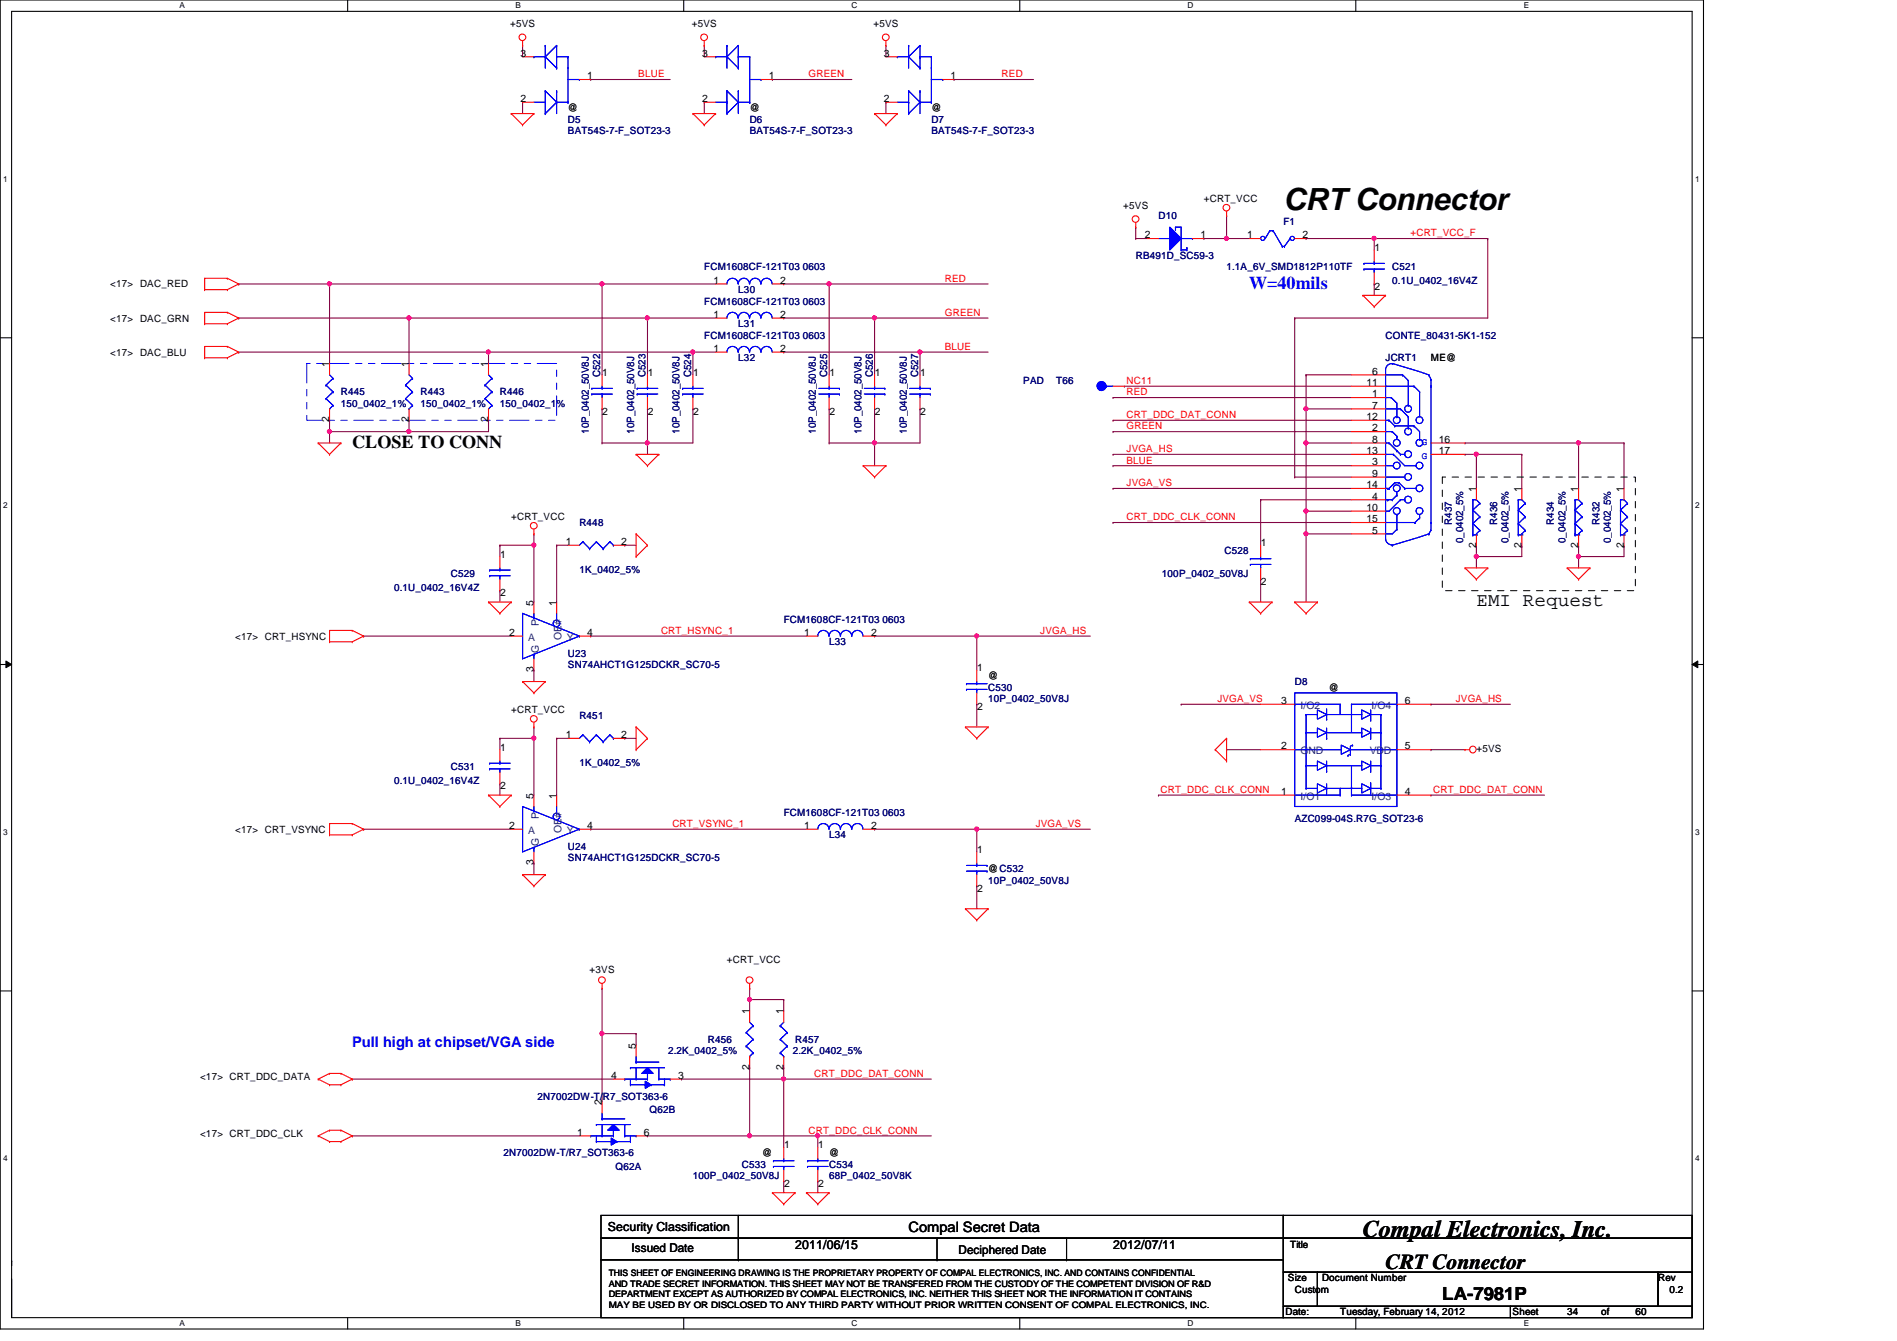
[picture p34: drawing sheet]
<svg xmlns="http://www.w3.org/2000/svg" width="297mm" height="210mm" viewBox="0 0 297 210" stroke-linecap="round" stroke-linejoin="round" font-family="sans-serif">
<defs><g id="words">
<text font-size="4.8" x="201" y="32.9">CRT Connector</text>
<text font-size="3.7" x="213.4" y="193.6">Compal Electronics, Inc.</text>
<text font-size="3.3" x="217" y="198.6">CRT Connector</text>
<text font-size="3" x="231.2" y="94.9">EMI Request</text>
<text font-size="2.8" fill="#00f" x="195.6" y="45.3">W=40mils</text>
<g font-size="2.8">
<text x="55.2" y="70.1">CLOSE TO CONN</text>
<text x="225.8" y="203.5">LA-7981P</text>
</g>
<text font-size="2.3" fill="#00f" x="55.2" y="163.9">Pull high at chipset/VGA side</text>
<text font-size="2.2" x="142.3" y="192.8">Compal Secret Data</text>
<g font-size="1.9">
<text x="95.2" y="192.7">Security Classification</text>
<text x="98.9" y="196">Issued Date</text>
<text x="124.5" y="195.6">2011/06/15</text>
<text x="150.1" y="196.2">Deciphered Date</text>
<text x="174.3" y="195.6">2012/07/11</text>
</g>
<g font-size="1.6">
<text x="79.9" y="4.3">+5VS</text>
<text x="108.3" y="4.3">+5VS</text>
<text x="136.8" y="4.3">+5VS</text>
<text x="81.5" y="8.8">3</text>
<text x="109.9" y="8.8">3</text>
<text x="138.4" y="8.8">3</text>
<text x="81.5" y="16">2</text>
<text x="88.9" y="17.4">@</text>
<text x="91.9" y="12.4">1</text>
<text x="109.9" y="16">2</text>
<text x="117.4" y="17.4">@</text>
<text x="120.4" y="12.4">1</text>
<text x="138.4" y="16">2</text>
<text x="145.8" y="17.4">@</text>
<text x="148.8" y="12.4">1</text>
<text x="175.9" y="32.7">+5VS</text>
<text x="188.5" y="31.7">+CRT_VCC</text>
<text x="179.3" y="37.3">2</text>
<text x="188" y="37.3">1</text>
<text x="195.3" y="37.3">1</text>
<text x="204" y="37.3">2</text>
<text x="215.2" y="39.3">1</text>
<text x="17.3" y="45">&lt;17&gt; DAC_RED</text>
<text x="111.7" y="44.4">1</text>
<text x="122.2" y="44.4">2</text>
<text x="215.2" y="45.3">2</text>
<text x="17.3" y="50.3">&lt;17&gt; DAC_GRN</text>
<text x="111.7" y="49.7">1</text>
<text x="122.2" y="49.7">2</text>
<text x="17.3" y="55.7">&lt;17&gt; DAC_BLU</text>
<text x="51.6" y="57.4" transform="rotate(-90 51.6 57.4)">1</text>
<text x="64" y="57.4" transform="rotate(-90 64 57.4)">1</text>
<text x="76.5" y="57.4" transform="rotate(-90 76.5 57.4)">1</text>
<text x="94.3" y="58.8">1</text>
<text x="101.4" y="58.8">1</text>
<text x="108.5" y="58.8">1</text>
<text x="111.7" y="55.1">1</text>
<text x="122.2" y="55.1">2</text>
<text x="129.9" y="58.8">1</text>
<text x="137" y="58.8">1</text>
<text x="144.1" y="58.8">1</text>
<text x="214.8" y="58.6">6</text>
<text x="224.1" y="56.6">ME@</text>
<text x="94.3" y="64.9">2</text>
<text x="101.4" y="64.9">2</text>
<text x="108.5" y="64.9">2</text>
<text x="129.9" y="64.9">2</text>
<text x="137" y="64.9">2</text>
<text x="144.1" y="64.9">2</text>
<text x="213.9" y="60.4">11</text>
<text x="213.9" y="65.7">12</text>
<text x="214.8" y="62.2">1</text>
<text x="214.8" y="64">7</text>
<text x="51.6" y="66.1" transform="rotate(-90 51.6 66.1)">2</text>
<text x="64" y="66.1" transform="rotate(-90 64 66.1)">2</text>
<text x="76.5" y="66.1" transform="rotate(-90 76.5 66.1)">2</text>
<text x="213.9" y="71.1">13</text>
<text x="214.8" y="67.5">2</text>
<text x="214.8" y="69.3">8</text>
<text x="225.3" y="69.3">16</text>
<text x="225.3" y="71.1">17</text>
<text x="213.9" y="76.4">14</text>
<text x="214.8" y="72.9">3</text>
<text x="214.8" y="74.6">9</text>
<text x="231.1" y="77" transform="rotate(-90 231.1 77)">1</text>
<text x="238.2" y="77" transform="rotate(-90 238.2 77)">1</text>
<text x="247.1" y="77" transform="rotate(-90 247.1 77)">1</text>
<text x="254.3" y="77" transform="rotate(-90 254.3 77)">1</text>
<text x="80" y="81.4">+CRT_VCC</text>
<text x="213.9" y="80">10</text>
<text x="213.9" y="81.7">15</text>
<text x="214.8" y="78.2">4</text>
<text x="214.8" y="83.5">5</text>
<text x="78.3" y="87.3">1</text>
<text x="88.6" y="85.3">1</text>
<text x="97.3" y="85.3">2</text>
<text x="197.4" y="85.5">1</text>
<text x="231.1" y="85.9" transform="rotate(-90 231.1 85.9)">2</text>
<text x="238.2" y="85.9" transform="rotate(-90 238.2 85.9)">2</text>
<text x="247.1" y="85.9" transform="rotate(-90 247.1 85.9)">2</text>
<text x="254.3" y="85.9" transform="rotate(-90 254.3 85.9)">2</text>
<text x="78.3" y="93.3">2</text>
<text x="83.6" y="94.8" transform="rotate(-90 83.6 94.8)">5</text>
<text x="87.1" y="94.8" transform="rotate(-90 87.1 94.8)">1</text>
<text x="197.4" y="91.6">2</text>
<text x="36.8" y="100.1">&lt;17&gt; CRT_HSYNC</text>
<text x="79.7" y="99.5">2</text>
<text x="91.9" y="99.5">4</text>
<text x="125.9" y="99.5">1</text>
<text x="136.4" y="99.5">2</text>
<text x="83.6" y="105.2" transform="rotate(-90 83.6 105.2)">3</text>
<text x="153" y="105.1">1</text>
<text x="154.7" y="106.3">@</text>
<text x="80" y="111.7">+CRT_VCC</text>
<text x="153" y="111.1">2</text>
<text x="200.6" y="110.2">3</text>
<text x="208.1" y="108.1">@</text>
<text x="220" y="110.2">6</text>
<text x="78.3" y="117.5">1</text>
<text x="88.6" y="115.5">1</text>
<text x="97.3" y="115.5">2</text>
<text x="200.6" y="117.3">2</text>
<text x="220" y="117.3">5</text>
<text x="231.2" y="117.7">+5VS</text>
<text x="78.3" y="123.6">2</text>
<text x="83.6" y="125" transform="rotate(-90 83.6 125)">5</text>
<text x="87.1" y="125" transform="rotate(-90 87.1 125)">1</text>
<text x="200.6" y="124.4">1</text>
<text x="220" y="124.4">4</text>
<text x="36.8" y="130.3">&lt;17&gt; CRT_VSYNC</text>
<text x="79.7" y="129.8">2</text>
<text x="91.9" y="129.8">4</text>
<text x="125.9" y="129.8">1</text>
<text x="136.4" y="129.8">2</text>
<text x="83.6" y="135.5" transform="rotate(-90 83.6 135.5)">3</text>
<text x="153" y="133.5">1</text>
<text x="154.7" y="136.6">@C532</text>
<text x="153" y="139.6">2</text>
<text x="92.3" y="152.2">+3VS</text>
<text x="113.8" y="150.8">+CRT_VCC</text>
<text x="117.3" y="158.8" transform="rotate(-90 117.3 158.8)">1</text>
<text x="122.7" y="158.8" transform="rotate(-90 122.7 158.8)">1</text>
<text x="99.6" y="164.1" transform="rotate(-90 99.6 164.1)">5</text>
<text x="117.3" y="167.5" transform="rotate(-90 117.3 167.5)">2</text>
<text x="122.7" y="167.5" transform="rotate(-90 122.7 167.5)">2</text>
<text x="31.3" y="169.1">&lt;17&gt; CRT_DDC_DATA</text>
<text x="94.2" y="173" transform="rotate(-90 94.2 173)">2</text>
<text x="95.7" y="168.9">4</text>
<text x="106.2" y="168.9">3</text>
<text x="31.3" y="178">&lt;17&gt; CRT_DDC_CLK</text>
<text x="90.4" y="177.8">1</text>
<text x="100.8" y="177.8">6</text>
<text x="122.8" y="179.7">1</text>
<text x="128.1" y="179.7">1</text>
<text x="119.3" y="181">@</text>
<text x="122.8" y="185.8">2</text>
<text x="128.1" y="185.8">2</text>
<text x="129.8" y="181">@</text>
<text x="202" y="195.4">Title</text>
<text x="201.7" y="200.6">Size</text>
<text x="202.7" y="202.4">Custom</text>
<text x="207" y="200.6">Document Number</text>
<text x="259.6" y="200.6">Rev</text>
<text x="261.4" y="202.4">0.2</text>
<text x="201.3" y="205.9">Date:</text>
<text x="209.8" y="205.9">Tuesday, February 14, 2012</text>
<text x="236.9" y="205.9">Sheet</text>
<text x="245.4" y="205.9">34</text>
<text x="250.7" y="205.9">of</text>
<text x="256.1" y="205.9">60</text>
</g>
<g font-size="1.6" fill="#f00">
<text x="99.9" y="12.1">BLUE</text>
<text x="126.6" y="12.1">GREEN</text>
<text x="156.8" y="12.1">RED</text>
<text x="220.8" y="37">+CRT_VCC_F</text>
<text x="148" y="44.1">RED</text>
<text x="148" y="49.4">GREEN</text>
<text x="148" y="54.8">BLUE</text>
<text x="176.4" y="65.4">CRT_DDC_DAT_CONN</text>
<text x="176.4" y="61.9">RED</text>
<text x="176.4" y="60.1">NC11</text>
<text x="176.4" y="67.2">GREEN</text>
<text x="176.4" y="70.8">JVGA_HS</text>
<text x="176.4" y="76.1">JVGA_VS</text>
<text x="176.4" y="72.6">BLUE</text>
<text x="176.4" y="81.4">CRT_DDC_CLK_CONN</text>
<text x="103.5" y="99.2">CRT_HSYNC_1</text>
<text x="162.9" y="99.2">JVGA_HS</text>
<text x="190.6" y="109.9">JVGA_VS</text>
<text x="228" y="109.9">JVGA_HS</text>
<text x="181.7" y="124.1">CRT_DDC_CLK_CONN</text>
<text x="224.4" y="124.1">CRT_DDC_DAT_CONN</text>
<text x="105.3" y="129.5">CRT_VSYNC_1</text>
<text x="162.2" y="129.5">JVGA_VS</text>
<text x="127.5" y="168.6">CRT_DDC_DAT_CONN</text>
<text x="126.6" y="177.5">CRT_DDC_CLK_CONN</text>
</g>
<g font-size="1.6" fill="#000080">
<text x="88.9" y="19.2">D5</text>
<text x="88.9" y="21">BAT54S-7-F_SOT23-3</text>
<text x="117.4" y="19.2">D6</text>
<text x="117.4" y="21">BAT54S-7-F_SOT23-3</text>
<text x="145.8" y="19.2">D7</text>
<text x="145.8" y="21">BAT54S-7-F_SOT23-3</text>
<text x="181.4" y="34.3">D10</text>
<text x="201" y="35.2">F1</text>
<text x="177.8" y="40.6">RB491D_SC59-3</text>
<text x="110.3" y="42.3">FCM1608CF-121T03 0603</text>
<text x="110.3" y="47.7">FCM1608CF-121T03 0603</text>
<text x="115.6" y="45.9">L30</text>
<text x="192.1" y="42.3">1.1A_6V_SMD1812P110TF</text>
<text x="218" y="42.3">C521</text>
<text x="218" y="44.4">0.1U_0402_16V4Z</text>
<text x="110.3" y="53">FCM1608CF-121T03 0603</text>
<text x="115.6" y="51.2">L31</text>
<text x="217" y="53">CONTE_80431-5K1-152</text>
<text x="94" y="59" transform="rotate(-90 94 59)">C522</text>
<text x="101.1" y="59" transform="rotate(-90 101.1 59)">C523</text>
<text x="108.2" y="59" transform="rotate(-90 108.2 59)">C524</text>
<text x="115.6" y="56.6">L32</text>
<text x="129.5" y="59" transform="rotate(-90 129.5 59)">C525</text>
<text x="136.6" y="59" transform="rotate(-90 136.6 59)">C526</text>
<text x="143.8" y="59" transform="rotate(-90 143.8 59)">C527</text>
<text x="217" y="56.6">JCRT1</text>
<text x="53.4" y="61.9">R445</text>
<text x="53.4" y="63.7">150_0402_1%</text>
<text x="65.8" y="61.9">R443</text>
<text x="65.8" y="63.7">150_0402_1%</text>
<text x="78.3" y="61.9">R446</text>
<text x="78.3" y="63.7">150_0402_1%</text>
<text x="160.2" y="60.1">PAD</text>
<text x="165.4" y="60.1">T66</text>
<text x="92.2" y="67.9" transform="rotate(-90 92.2 67.9)">10P_0402_50V8J</text>
<text x="99.3" y="67.9" transform="rotate(-90 99.3 67.9)">10P_0402_50V8J</text>
<text x="106.4" y="67.9" transform="rotate(-90 106.4 67.9)">10P_0402_50V8J</text>
<text x="127.8" y="67.9" transform="rotate(-90 127.8 67.9)">10P_0402_50V8J</text>
<text x="134.9" y="67.9" transform="rotate(-90 134.9 67.9)">10P_0402_50V8J</text>
<text x="142" y="67.9" transform="rotate(-90 142 67.9)">10P_0402_50V8J</text>
<text x="90.7" y="82.3">R448</text>
<text x="227.3" y="82.1" transform="rotate(-90 227.3 82.1)">R437</text>
<text x="234.4" y="82.1" transform="rotate(-90 234.4 82.1)">R436</text>
<text x="243.3" y="82.1" transform="rotate(-90 243.3 82.1)">R434</text>
<text x="250.4" y="82.1" transform="rotate(-90 250.4 82.1)">R432</text>
<text x="90.7" y="89.6">1K_0402_5%</text>
<text x="191.7" y="86.8">C528</text>
<text x="229.1" y="85" transform="rotate(-90 229.1 85)">0_0402_5%</text>
<text x="236.2" y="85" transform="rotate(-90 236.2 85)">0_0402_5%</text>
<text x="245.1" y="85" transform="rotate(-90 245.1 85)">0_0402_5%</text>
<text x="252.2" y="85" transform="rotate(-90 252.2 85)">0_0402_5%</text>
<text x="61.7" y="92.5">0.1U_0402_16V4Z</text>
<text x="70.6" y="90.3">C529</text>
<text x="181.9" y="90.3">100P_0402_50V8J</text>
<text x="122.7" y="97.5">FCM1608CF-121T03 0603</text>
<text x="129.8" y="101">L33</text>
<text x="88.9" y="102.8">U23</text>
<text x="88.9" y="104.6">SN74AHCT1G125DCKR_SC70-5</text>
<text x="202.7" y="107.2">D8</text>
<text x="90.7" y="112.6">R451</text>
<text x="154.7" y="108.1">C530</text>
<text x="154.7" y="109.9">10P_0402_50V8J</text>
<text x="90.7" y="119.8">1K_0402_5%</text>
<text x="61.7" y="122.7">0.1U_0402_16V4Z</text>
<text x="70.6" y="120.6">C531</text>
<text x="122.7" y="127.7">FCM1608CF-121T03 0603</text>
<text x="129.8" y="131.2">L34</text>
<text x="202.7" y="128.7">AZC099-04S.R7G_SOT23-6</text>
<text x="88.9" y="133">U24</text>
<text x="88.9" y="134.8">SN74AHCT1G125DCKR_SC70-5</text>
<text x="154.7" y="138.3">10P_0402_50V8J</text>
<text x="104.6" y="165">2.2K_0402_5%</text>
<text x="110.8" y="163.2">R456</text>
<text x="124.2" y="165">2.2K_0402_5%</text>
<text x="124.5" y="163.2">R457</text>
<text x="84.2" y="172.1">2N7002DW-T/R7_SOT363-6</text>
<text x="101.7" y="174.2">Q62B</text>
<text x="78.8" y="181">2N7002DW-T/R7_SOT363-6</text>
<text x="96.4" y="183.1">Q62A</text>
<text x="108.5" y="184.6">100P_0402_50V8J</text>
<text x="116.2" y="182.8">C533</text>
<text x="129.8" y="182.8">C534</text>
<text x="129.8" y="184.6">68P_0402_50V8K</text>
</g>
<g font-size="1.6" fill="#00f">
<text x="222.6" y="69.7">G</text>
<text x="222.6" y="71.8">G</text>
</g>
<g font-size="1.6" fill="#004080">
<text x="82.7" y="100.3">A</text>
<text x="84.4" y="98" transform="rotate(-90 84.4 98)">P</text>
<text x="87.9" y="100.2" transform="rotate(-90 87.9 100.2)">OE#</text>
<text x="88.8" y="100.3">Y</text>
<text x="84.4" y="102.2" transform="rotate(-90 84.4 102.2)">G</text>
<text x="203.6" y="111">I/O2</text>
<text x="214.8" y="111">I/O4</text>
<text x="203.6" y="118.1">GND</text>
<text x="214.5" y="118.1">VDD</text>
<text x="203.6" y="125.2">I/O1</text>
<text x="214.8" y="125.2">I/O3</text>
<text x="82.7" y="130.5">A</text>
<text x="84.4" y="128.2" transform="rotate(-90 84.4 128.2)">P</text>
<text x="87.9" y="130.4" transform="rotate(-90 87.9 130.4)">OE#</text>
<text x="88.8" y="130.5">Y</text>
<text x="84.4" y="132.5" transform="rotate(-90 84.4 132.5)">G</text>
</g>
<g font-size="1.4">
<text x="95.3" y="199.7">THIS SHEET OF ENGINEERING DRAWING IS THE PROPRIETARY PROPERTY OF COMPAL ELECTRONICS, INC. AND CONTAINS CONFIDENTIAL</text>
<text x="95.3" y="201.4">AND TRADE SECRET INFORMATION. THIS SHEET MAY NOT BE TRANSFERED FROM THE CUSTODY OF THE COMPETENT DIVISION OF R&amp;D</text>
<text x="95.3" y="203">DEPARTMENT EXCEPT AS AUTHORIZED BY COMPAL ELECTRONICS, INC. NEITHER THIS SHEET NOR THE INFORMATION IT CONTAINS</text>
<text x="95.3" y="204.7">MAY BE USED BY OR DISCLOSED TO ANY THIRD PARTY WITHOUT PRIOR WRITTEN CONSENT OF COMPAL ELECTRONICS, INC.</text>
</g>
<g font-size="1.3">
<text x="28.1" y="1.3">A</text>
<text x="80.7" y="1.3">B</text>
<text x="133.3" y="1.3">C</text>
<text x="186" y="1.3">D</text>
<text x="238.6" y="1.3">E</text>
<text x=".5" y="28.4">1</text>
<text x="265.4" y="28.4">1</text>
<text x=".5" y="79.5">2</text>
<text x="265.4" y="79.5">2</text>
<text x=".5" y="130.7">3</text>
<text x="265.4" y="130.7">3</text>
<text x=".5" y="181.8">4</text>
<text x="265.4" y="181.8">4</text>
<text x="28.1" y="207.6">A</text>
<text x="80.7" y="207.6">B</text>
<text x="133.3" y="207.6">C</text>
<text x="186" y="207.6">D</text>
<text x="238.6" y="207.6">E</text>
</g>
</g></defs>
<path d="M0 0h266.7v208h-266.7zM1.8 1.8h263.2v204.4h-263.2z" fill="none" stroke="#000" stroke-width=".17"/>
<g fill="#fff">
<path d="M28.1 .2h.8v1.4h-.8z"/>
<path d="M28.1 206.4h.8v1.4h-.8z"/>
</g>
<path d="M54.4 0v1.8M54.4 206.2v1.8" fill="none" stroke="#000" stroke-width=".17"/>
<g fill="#fff">
<path d="M80.7 .2h.8v1.4h-.8z"/>
<path d="M80.7 206.4h.8v1.4h-.8z"/>
</g>
<path d="M107.1 0v1.8M107.1 206.2v1.8" fill="none" stroke="#000" stroke-width=".17"/>
<g fill="#fff">
<path d="M133.3 .2h.9v1.4h-.9z"/>
<path d="M133.3 206.4h.9v1.4h-.9z"/>
</g>
<path d="M159.7 0v1.8M159.7 206.2v1.8" fill="none" stroke="#000" stroke-width=".17"/>
<g fill="#fff">
<path d="M186 .2h.9v1.4h-.9z"/>
<path d="M186 206.4h.9v1.4h-.9z"/>
</g>
<path d="M212.3 0v1.8M212.3 206.2v1.8" fill="none" stroke="#000" stroke-width=".17"/>
<g fill="#fff">
<path d="M238.6 .2h.8v1.4h-.8z"/>
<path d="M238.6 206.4h.8v1.4h-.8z"/>
<path d="M.5 27.3h.7v1.4h-.7z"/>
<path d="M265.4 27.3h.7v1.4h-.7z"/>
<path d="M.5 78.4h.7v1.4h-.7z"/>
<path d="M265.4 78.4h.7v1.4h-.7z"/>
</g>
<path d="M0 52.9h1.8M265 52.9h1.7" fill="none" stroke="#000" stroke-width=".17"/>
<g fill="#fff">
<path d="M.5 129.5h.7v1.4h-.7z"/>
<path d="M265.4 129.5h.7v1.4h-.7z"/>
</g>
<path d="M0 104h1.8M265 104h1.7" fill="none" stroke="#000" stroke-width=".17"/>
<path d="M.9 103.5l.9 .5-.9 .5zM265 104l.8-.5v1z" fill="#000"/>
<path d="M.9 103.5l.9 .5-.9 .5zM265 104l.8-.5v1z" fill="none" stroke="#000" stroke-width=".16"/>
<g fill="#fff">
<path d="M.5 180.6h.7v1.4h-.7z"/>
<path d="M265.4 180.6h.7v1.4h-.7z"/>
</g>
<path d="M0 155.1h1.8M265 155.1h1.7" fill="none" stroke="#000" stroke-width=".17"/>
<path d="M37.4 44.4h.1M37.4 49.8h.1M37.4 49.8h26.6M37.4 44.4h14.2M202.7 49.8h.1M202.7 49.8h30.3M202.7 49.8v24.9" fill="none" stroke="#800040" stroke-width=".17"/>
<circle cx="64" cy="49.8" r=".32" fill="#f0f"/>
<circle cx="64" cy="49.8" r=".32" fill="none" stroke="#f0f" stroke-width=".17"/>
<g fill="none" stroke="#800040" stroke-width=".17">
<path d="M81.8 16h.1M81.8 7.1h.1M81.8 7.1v1.8M81.8 16v1.8M92.5 12.4h.1M92.5 12.4h12.4M110.3 7.1h.1M110.3 16h.1M110.3 7.1v1.8M110.3 16v1.8M120.9 12.4h.1M120.9 12.4h12.5"/>
<path d="M138.7 16h.1M138.7 7.1h.1M138.7 7.1v1.8M138.7 16v1.8M149.4 12.4h.1M149.4 12.4h12.4M37.4 55.1h.1M37.4 55.1h39.1M94.3 44.4h.1M94.3 44.4h17.8M144.1 55.1h.1M144.1 55.1v3.6"/>
<path d="M51.6 65.8h.1M51.6 65.8v1.8M64 65.8h.1M64 65.8v1.8M76.5 65.8h.1M76.5 65.8v1.8M174.3 65.8h.1M174.3 65.8h37.3M117.4 154.7h.1M117.4 154.7v1.8M101.4 177.8h.1M101.4 177.8h16"/>
<path d="M106.7 168.9h.1M106.7 168.9h39.1M122.7 168.9h.1M122.7 167.1h.1M122.7 167.1v1.8"/>
</g>
<circle cx="94.2" cy="44.4" r=".32" fill="#f0f"/>
<circle cx="94.2" cy="44.4" r=".32" fill="none" stroke="#f0f" stroke-width=".17"/>
<path d="M108.5 55.1h.1M108.5 55.1h3.6" fill="none" stroke="#800040" stroke-width=".17"/>
<circle cx="108.5" cy="55.1" r=".32" fill="#f0f"/>
<circle cx="108.5" cy="55.1" r=".32" fill="none" stroke="#f0f" stroke-width=".17"/>
<path d="M94.3 44.4h.1M94.3 44.4v14.3M101.4 49.8h.1M101.4 49.8v8.9M101.4 49.8h10.7" fill="none" stroke="#800040" stroke-width=".17"/>
<circle cx="101.4" cy="49.8" r=".32" fill="#f0f"/>
<circle cx="101.4" cy="49.8" r=".32" fill="none" stroke="#f0f" stroke-width=".17"/>
<g fill="none" stroke="#800040" stroke-width=".17">
<path d="M192.1 33.8h.1M192.1 33.8v3.5M204.5 37.3h.1M204.5 37.3h28.5M215.2 37.3h.1M215.2 37.3v1.8M108.5 55.1h.1M108.5 55.1v3.6M122.7 55.1h.1M122.7 49.8h.1M122.7 55.1h21.4M122.7 49.8h14.2"/>
<path d="M129.8 44.4h.1M129.8 44.4h24.9M101.4 69.3h.1M101.4 69.3v1.8M108.5 64h.1M108.5 64v5.3M174.3 81.8h.1M174.3 81.8h37.3M94.3 161.8h.1M94.3 161.8h5.3"/>
</g>
<circle cx="215.2" cy="37.3" r=".32" fill="#f0f"/>
<circle cx="215.2" cy="37.3" r=".32" fill="none" stroke="#f0f" stroke-width=".17"/>
<path d="M136.9 49.8h.1M136.9 49.8v8.9" fill="none" stroke="#800040" stroke-width=".17"/>
<circle cx="136.9" cy="49.8" r=".32" fill="#f0f"/>
<circle cx="136.9" cy="49.8" r=".32" fill="none" stroke="#f0f" stroke-width=".17"/>
<path d="M51.6 44.4h.1M51.6 44.4v12.5M64 49.8h.1M64 49.8v7.1M76.5 55.1h.1M76.5 55.1v1.8M136.9 49.8h.1M136.9 49.8h17.8M215.2 44.4h.1M215.2 44.4v1.8" fill="none" stroke="#800040" stroke-width=".17"/>
<circle cx="51.6" cy="44.4" r=".32" fill="#f0f"/>
<circle cx="51.6" cy="44.4" r=".32" fill="none" stroke="#f0f" stroke-width=".17"/>
<path d="M76.5 55.1h.1M76.5 55.1h32M152.9 110.2h.1M152.9 110.2v3.6M152.9 138.7h.1M152.9 138.7v3.5" fill="none" stroke="#800040" stroke-width=".17"/>
<circle cx="76.5" cy="55.1" r=".32" fill="#f0f"/>
<circle cx="76.5" cy="55.1" r=".32" fill="none" stroke="#f0f" stroke-width=".17"/>
<path d="M51.6 44.4h.1M51.6 44.4h42.7M64 49.8h.1M64 49.8h37.4M144.1 55.1h.1M144.1 55.1h10.6M99.6 161.8h.1M99.6 161.8v1.8" fill="none" stroke="#800040" stroke-width=".17"/>
<circle cx="144" cy="55.1" r=".32" fill="#f0f"/>
<circle cx="144" cy="55.1" r=".32" fill="none" stroke="#f0f" stroke-width=".17"/>
<path d="M129.8 44.4h.1M129.8 44.4v14.3M129.8 64h.1M129.8 64v5.3M136.9 64h.1M136.9 64v5.3" fill="none" stroke="#800040" stroke-width=".17"/>
<circle cx="129.8" cy="44.4" r=".32" fill="#f0f"/>
<circle cx="129.8" cy="44.4" r=".32" fill="none" stroke="#f0f" stroke-width=".17"/>
<path d="M233 37.3h.1M233 37.3v12.5M122.7 168.9h.1M122.7 168.9v10.7M122.7 184.9h.1M122.7 184.9v1.8M128.1 184.9h.1M128.1 184.9v1.8" fill="none" stroke="#800040" stroke-width=".17"/>
<circle cx="122.7" cy="168.9" r=".32" fill="#f0f"/>
<circle cx="122.7" cy="168.9" r=".32" fill="none" stroke="#f0f" stroke-width=".17"/>
<path d="M117.4 167.1h.1M117.4 167.1v10.7" fill="none" stroke="#800040" stroke-width=".17"/>
<circle cx="117.4" cy="177.8" r=".32" fill="#f0f"/>
<circle cx="117.4" cy="177.8" r=".32" fill="none" stroke="#f0f" stroke-width=".17"/>
<path d="M117.4 177.8h.1M117.4 177.8h10.7M128.1 177.8h.1M128.1 177.8v1.8" fill="none" stroke="#800040" stroke-width=".17"/>
<circle cx="128" cy="177.8" r=".32" fill="#f0f"/>
<circle cx="128" cy="177.8" r=".32" fill="none" stroke="#f0f" stroke-width=".17"/>
<g fill="none" stroke="#800040" stroke-width=".17">
<path d="M177.8 35.6h.1M177.8 37.3h.1M177.8 35.6v1.7M177.8 37.3h1.8M122.7 44.4h.1M122.7 44.4h7.1M204.5 58.7h.1M204.5 58.7v5.3M174.3 62.2h.1M174.3 67.6h.1M174.3 71.1h.1M174.3 76.5h.1"/>
<path d="M174.3 72.9h.1M174.3 62.2h37.3M174.3 67.6h37.3M174.3 71.1h37.3M174.3 76.5h37.3M174.3 72.9h37.3M197.4 78.2h.1M197.4 78.2h14.2M197.4 78.2v7.1M202.7 74.7h.1M202.7 74.7h8.9M197.4 90.7h.1"/>
<path d="M197.4 90.7v3.5M204.5 83.6h.1M204.5 83.6v10.6M128.1 177.8h.1M128.1 177.8h17.7"/>
</g>
<circle cx="204.5" cy="83.5" r=".32" fill="#f0f"/>
<circle cx="204.5" cy="83.5" r=".32" fill="none" stroke="#f0f" stroke-width=".17"/>
<path d="M188.5 37.3h.1M188.5 37.3h3.6M51.6 67.6h.1M51.6 67.6h12.4M152.9 129.8h.1M152.9 129.8v3.5" fill="none" stroke="#800040" stroke-width=".17"/>
<circle cx="51.6" cy="67.5" r=".32" fill="#f0f"/>
<circle cx="51.6" cy="67.5" r=".32" fill="none" stroke="#f0f" stroke-width=".17"/>
<path d="M136.9 69.3h.1M136.9 69.3h7.2" fill="none" stroke="#800040" stroke-width=".17"/>
<circle cx="136.9" cy="69.3" r=".32" fill="#f0f"/>
<circle cx="136.9" cy="69.3" r=".32" fill="none" stroke="#f0f" stroke-width=".17"/>
<path d="M204.5 58.7h.1M204.5 58.7h7.1M144.1 64h.1M144.1 64v5.3M204.5 64h.1M204.5 64v5.3" fill="none" stroke="#800040" stroke-width=".17"/>
<circle cx="204.5" cy="64" r=".32" fill="#f0f"/>
<circle cx="204.5" cy="64" r=".32" fill="none" stroke="#f0f" stroke-width=".17"/>
<path d="M192.1 37.3h.1M192.1 37.3h3.5" fill="none" stroke="#800040" stroke-width=".17"/>
<circle cx="192" cy="37.3" r=".32" fill="#f0f"/>
<circle cx="192" cy="37.3" r=".32" fill="none" stroke="#f0f" stroke-width=".17"/>
<path d="M117.4 156.5h.1M117.4 156.5h5.3" fill="none" stroke="#800040" stroke-width=".17"/>
<circle cx="117.4" cy="156.4" r=".32" fill="#f0f"/>
<circle cx="117.4" cy="156.4" r=".32" fill="none" stroke="#f0f" stroke-width=".17"/>
<path d="M152.9 129.8h.1M152.9 129.8h17.8" fill="none" stroke="#800040" stroke-width=".17"/>
<circle cx="152.9" cy="129.8" r=".32" fill="#f0f"/>
<circle cx="152.9" cy="129.8" r=".32" fill="none" stroke="#f0f" stroke-width=".17"/>
<path d="M64 67.6h.1M64 67.6h12.5" fill="none" stroke="#800040" stroke-width=".17"/>
<circle cx="64" cy="67.5" r=".32" fill="#f0f"/>
<circle cx="64" cy="67.5" r=".32" fill="none" stroke="#f0f" stroke-width=".17"/>
<path d="M51.6 67.6h.1M51.6 67.6v1.7M152.9 99.6h.1M152.9 99.6h17.8M204.5 80h.1M204.5 80h7.1" fill="none" stroke="#800040" stroke-width=".17"/>
<circle cx="152.9" cy="99.5" r=".32" fill="#f0f"/>
<circle cx="152.9" cy="99.5" r=".32" fill="none" stroke="#f0f" stroke-width=".17"/>
<path d="M101.4 64h.1M101.4 64v5.3M204.5 69.3h.1M204.5 69.3h7.1M204.5 69.3v10.7M117.4 156.5h.1M117.4 156.5v1.7M122.7 156.5h.1M122.7 156.5v1.7" fill="none" stroke="#800040" stroke-width=".17"/>
<circle cx="204.5" cy="69.3" r=".32" fill="#f0f"/>
<circle cx="204.5" cy="69.3" r=".32" fill="none" stroke="#f0f" stroke-width=".17"/>
<path d="M94.3 64h.1M94.3 64v5.3M101.4 69.3h.1M101.4 69.3h7.1M204.5 64h.1M204.5 64h7.1M152.9 99.6h.1M152.9 99.6v5.3" fill="none" stroke="#800040" stroke-width=".17"/>
<circle cx="101.4" cy="69.3" r=".32" fill="#f0f"/>
<circle cx="101.4" cy="69.3" r=".32" fill="none" stroke="#f0f" stroke-width=".17"/>
<g fill="none" stroke="#800040" stroke-width=".17">
<path d="M136.9 69.3h.1M136.9 69.3v3.6M83.6 85.3h.1M83.6 85.3v8.9M87.2 85.3h.1M87.2 85.3h1.7M97.8 85.3h.1M97.8 85.3h1.8M136.9 99.6h.1M136.9 99.6h16M78.3 115.6h.1M78.3 115.6v1.7"/>
<path d="M87.2 115.6h.1M87.2 115.6h1.7M92.5 129.8h.1M92.5 129.8h33.8M136.9 129.8h.1M136.9 129.8h16"/>
</g>
<circle cx="83.6" cy="85.3" r=".32" fill="#f0f"/>
<circle cx="83.6" cy="85.3" r=".32" fill="none" stroke="#f0f" stroke-width=".17"/>
<g fill="none" stroke="#800040" stroke-width=".17">
<path d="M78.3 92.5h.1M78.3 85.3h.1M78.3 85.3v1.8M78.3 92.5v1.7M78.3 85.3h5.3M92.5 99.6h.1M92.5 99.6h33.8M78.3 115.6h.1M78.3 115.6h5.3M83.6 115.6h.1M83.6 115.6v8.9M97.8 115.6h.1"/>
<path d="M97.8 115.6h1.8M78.3 122.7h.1M78.3 122.7v1.8"/>
</g>
<circle cx="83.6" cy="115.5" r=".32" fill="#f0f"/>
<circle cx="83.6" cy="115.5" r=".32" fill="none" stroke="#f0f" stroke-width=".17"/>
<g fill="none" stroke="#800040" stroke-width=".17">
<path d="M83.6 83.6h.1M83.6 83.6v1.7M87.2 85.3h.1M87.2 85.3v8.9M204.5 83.6h.1M204.5 80h.1M204.5 83.6h7.1M204.5 80v3.6M83.6 113.8h.1M83.6 104.9h.1M83.6 104.9v1.8M83.6 113.8v1.8"/>
<path d="M87.2 115.6h.1M87.2 115.6v8.9M83.6 135.1h.1M83.6 135.1v1.8M55.2 177.8h.1M55.2 177.8h35.5"/>
</g>
<circle cx="204.5" cy="80" r=".32" fill="#f0f"/>
<circle cx="204.5" cy="80" r=".32" fill="none" stroke="#f0f" stroke-width=".17"/>
<g fill="none" stroke="#800040" stroke-width=".17">
<path d="M94.3 69.3h.1M94.3 69.3h7.1M129.8 69.3h.1M129.8 69.3h7.1M176.1 60.5h.1M176.1 60.5h35.5M56.9 99.6h.1M56.9 99.6h23.1M185 110.2h.1M185 110.2h12.4M192.1 117.3h.1M192.1 117.3h5.3"/>
<path d="M224.1 117.3h.1M224.1 110.2h.1M224.1 117.3h5.3M224.1 110.2h12.4M56.9 129.8h.1M56.9 129.8h23.1M181.4 124.5h.1M181.4 124.5h16M224.1 124.5h.1M224.1 124.5h17.7M55.2 168.9h.1M55.2 168.9h40.9"/>
<path d="M94.3 161.8h.1M94.3 161.8v10.7"/>
</g>
<circle cx="94.2" cy="161.8" r=".32" fill="#f0f"/>
<circle cx="94.2" cy="161.8" r=".32" fill="none" stroke="#f0f" stroke-width=".17"/>
<path d="M231.2 85.5h.1M231.2 87.1h.1M231.2 85.5v1.6M238.3 85.5h.1M238.3 85.5v1.6h-7.1M247.2 87.1h.1M247.2 85.5h.1M247.2 87.1h7.1M247.2 85.5v1.6M94.3 154.7h.1M94.3 154.7v7.1" fill="none" stroke="#800040" stroke-width=".17"/>
<circle cx="231.2" cy="87.1" r=".32" fill="#f0f"/>
<circle cx="231.2" cy="87.1" r=".32" fill="none" stroke="#f0f" stroke-width=".17"/>
<path d="M231.2 76.5h.1M231.2 71.1v5.4M247.2 87.1h.1M247.2 87.1v1.8" fill="none" stroke="#800040" stroke-width=".17"/>
<circle cx="247.2" cy="87.1" r=".32" fill="#f0f"/>
<circle cx="247.2" cy="87.1" r=".32" fill="none" stroke="#f0f" stroke-width=".17"/>
<path d="M229.4 71.1h.1M229.4 71.1h8.9M231.2 71.1h.1M238.3 71.1h.1M238.3 71.1v5.4" fill="none" stroke="#800040" stroke-width=".17"/>
<circle cx="231.2" cy="71.1" r=".32" fill="#f0f"/>
<circle cx="231.2" cy="71.1" r=".32" fill="none" stroke="#f0f" stroke-width=".17"/>
<path d="M229.4 69.3h.1M229.4 69.3h24.9M247.2 69.3h.1M247.2 69.3v7.2" fill="none" stroke="#800040" stroke-width=".17"/>
<circle cx="247.2" cy="69.3" r=".32" fill="#f0f"/>
<circle cx="247.2" cy="69.3" r=".32" fill="none" stroke="#f0f" stroke-width=".17"/>
<path d="M254.3 69.3h.1M254.3 69.3v7.2M231.2 87.1h.1M231.2 87.1v1.8M254.3 85.5h.1M254.3 85.5v1.6" fill="none" stroke="#800040" stroke-width=".17"/>
<g fill="none" stroke="#f00" stroke-width=".17">
<path d="M80 17.8h.1M80 17.8h3.6M80 17.8l1.8 1.8M81.8 19.6h.1M81.8 7.1h.1M81.8 6.4v.7M83.6 17.8h.1M83.6 17.8l-1.8 1.8M108.5 17.8h.1M108.5 17.8h3.6M108.5 17.8l1.8 1.8M110.3 19.6h.1"/>
<path d="M110.3 7.1h.1M110.3 6.4v.7M110.3 16h1.8M110.3 8.9h1.8M112.1 17.8h.1M112.1 17.8l-1.8 1.8M119.2 12.4h1.7M136.9 17.8h.1M136.9 17.8h3.6M136.9 17.8l1.8 1.8M138.7 19.6h.1M138.7 7.1h.1"/>
<path d="M138.7 6.4v.7M140.5 17.8h.1M140.5 17.8l-1.8 1.8M177.8 35.6h.1M177.8 34.8v.8M192.1 33.8h.1M192.1 33.1v.7M32 43.6h.1M32 45.3h.1M32 48.9h.1M32 50.7h.1M32 54.2h.1"/>
<path d="M32 56h.1M32 43.6h3.6M32 43.6v1.7M32 48.9v1.8M32 54.2v1.8M32 45.3h3.6M32 48.9h3.6M32 50.7h3.6M32 54.2h3.6M32 56h3.6M35.6 43.6h.1M35.6 45.3h.1"/>
<path d="M35.6 48.9h.1M35.6 50.7h.1M35.6 54.2h.1M35.6 56h.1M35.6 43.6l1.8 .8M35.6 48.9l1.8 .9M35.6 54.2l1.8 .9M37.4 44.4h.1M37.4 49.8h.1M37.4 55.1h.1M37.4 44.4l-1.8 .9M37.4 49.8l-1.8 .9"/>
<path d="M37.4 55.1l-1.8 .9M51.6 56.9v1.8M211.6 58.7h5.4M213.4 46.2h.1M213.4 46.2h3.6M213.4 46.2l1.8 1.8M215.2 48h.1M217 46.2h.1M217 46.2l-1.8 1.8M49.8 69.3h.1M49.8 69.3h3.6M49.8 69.3l1.8 1.8"/>
<path d="M51.6 71.1h.1M51.6 64v1.8M53.4 69.3h.1M53.4 69.3l-1.8 1.8M99.6 71.1h.1M99.6 71.1h3.6M99.6 71.1l1.8 1.8M101.4 72.9h.1M103.2 71.1h.1M103.2 71.1l-1.8 1.8M135.2 72.9h.1M135.2 72.9h3.5"/>
<path d="M135.2 72.9l1.7 1.8M136.9 74.7h.1M138.7 72.9h.1M138.7 72.9l-1.8 1.8M211.6 69.3h5.4M211.6 72.9h5.4M211.6 71.1h5.4M211.6 60.5h5.4M211.6 62.2h5.4M211.6 64h5.4M211.6 65.8h5.4M211.6 67.6h5.4"/>
<path d="M211.6 74.7h5.4M211.6 76.5h5.4M211.6 78.2h5.4M224.1 69.3h5.3M224.1 71.1h5.3M247.2 76.5v1.7M254.3 76.5v1.7M51.6 98.7h.1M51.6 98.7h3.6M51.6 98.7v1.8M55.2 98.7h.1M55.2 98.7l1.7 .9"/>
<path d="M56.9 99.6h.1M56.9 99.6l-1.7 .9M76.5 94.2h.1M76.5 94.2h3.5M76.5 94.2l1.8 1.8M78.3 96h.1M80 94.2h.1M80 94.2l-1.7 1.8M83.6 83.6h.1M83.6 82.8v.8M88.9 85.3h1.8M96.1 85.3h1.7"/>
<path d="M99.6 83.6h.1M99.6 87.1h.1M99.6 83.6v3.5M99.6 83.6l1.8 1.7M101.4 85.3h.1M101.4 85.3l-1.8 1.8M195.6 94.2h.1M195.6 94.2h3.6M195.6 94.2l1.8 1.8M197.4 96h.1M199.2 94.2h.1M199.2 94.2l-1.8 1.8"/>
<path d="M202.7 94.2h.1M202.7 94.2h3.6M202.7 94.2l1.8 1.8M204.5 96h.1M206.3 94.2h.1M206.3 94.2l-1.8 1.8M211.6 80h5.4M211.6 81.8h5.4M211.6 83.6h5.4M229.4 88.9h.1M229.4 88.9h3.6M229.4 88.9l1.8 1.8"/>
<path d="M231.2 90.7h.1M233 88.9h.1M233 88.9l-1.8 1.8M245.4 88.9h.1M245.4 88.9h3.6M245.4 88.9l1.8 1.8M247.2 90.7h.1M247.2 83.7v1.8M249 88.9h.1M249 88.9l-1.8 1.8M254.3 83.7v1.8M51.6 100.5h.1"/>
<path d="M51.6 100.5h3.6M55.2 100.5h.1M81.8 106.7h.1M81.8 106.7h3.6M81.8 106.7l1.8 1.8M83.6 113.8h.1M83.6 108.5h.1M83.6 113.1v.7M85.4 106.7h.1M85.4 106.7l-1.8 1.8M99.6 113.8h.1M99.6 117.3h.1"/>
<path d="M99.6 113.8v3.5M99.6 113.8l1.8 1.8M101.4 115.6h.1M101.4 115.6l-1.8 1.7M151.2 113.8h.1M151.2 113.8h3.5M151.2 113.8l1.7 1.8M152.9 115.6h.1M154.7 113.8h.1M154.7 113.8l-1.8 1.8M190.3 117.3h.1M190.3 117.3l1.8 1.8"/>
<path d="M192.1 119.1h.1M192.1 115.6h.1M192.1 115.6v3.5M192.1 115.6l-1.8 1.7M229.4 117.3h.1M229.4 117.3h.7M51.6 128.9h.1M51.6 130.7h.1M51.6 128.9v1.8M51.6 128.9h3.6M51.6 130.7h3.6M55.2 128.9h.1"/>
<path d="M55.2 130.7h.1M55.2 128.9l1.7 .9M56.9 129.8h.1M56.9 129.8l-1.7 .9M76.5 124.5h.1M76.5 124.5h3.5M76.5 124.5l1.8 1.7M78.3 126.2h.1M80 124.5h.1M80 124.5l-1.7 1.7M81.8 136.9h.1M81.8 136.9h3.6"/>
<path d="M81.8 136.9l1.8 1.8M83.6 138.7h.1M85.4 136.9h.1M85.4 136.9l-1.8 1.8M94.3 154.7h.1M94.3 154v.7M117.4 154.7h.1M117.4 154v.7M122.7 158.2v1.8M151.2 142.2h.1M151.2 142.2h3.5M151.2 142.2l1.7 1.8"/>
<path d="M152.9 144h.1M154.7 142.2h.1M154.7 142.2l-1.8 1.8M49.8 168.9h.1M49.8 177.8h.1M49.8 168.9l1.8 .9M49.8 177.8l1.8 .9M51.6 169.8h.1M51.6 168h.1M51.6 178.7h.1M51.6 176.9h.1M51.6 169.8h1.8"/>
<path d="M51.6 168h1.8M51.6 168l-1.8 .9M51.6 178.7h1.8M51.6 176.9h1.8M51.6 176.9l-1.8 .9M53.4 169.8h.1M53.4 168h.1M53.4 178.7h.1M53.4 176.9h.1M53.4 168l1.8 .9M53.4 176.9l1.8 .9M55.2 168.9h.1"/>
<path d="M55.2 177.8h.1M55.2 168.9l-1.8 .9M55.2 177.8l-1.8 .9M122.7 165.4v1.7M120.9 186.7h.1M120.9 186.7h3.6M120.9 186.7l1.8 1.8M122.7 188.5h.1M124.5 186.7h.1M124.5 186.7l-1.8 1.8M126.3 186.7h.1M126.3 186.7h3.5"/>
<path d="M126.3 186.7l1.8 1.8M128.1 188.5h.1M129.8 186.7h.1M129.8 186.7l-1.7 1.8"/>
<circle cx="81.8" cy="5.8" r=".52"/>
<circle cx="110.3" cy="5.8" r=".52"/>
<circle cx="138.7" cy="5.8" r=".52"/>
<circle cx="177.8" cy="34.3" r=".52"/>
<circle cx="192" cy="32.5" r=".52"/>
<circle cx="83.6" cy="82.3" r=".52"/>
<circle cx="83.6" cy="112.5" r=".52"/>
<circle cx="230.6" cy="117.3" r=".52"/>
<circle cx="94.3" cy="153.4" r=".52"/>
<circle cx="117.4" cy="153.4" r=".52"/>
</g>
<g fill="none" stroke="#000" stroke-width=".17">
<path d="M94.1 190.2h106.9v3.6h-106.9zM94.1 193.8h106.9v3.4h-106.9zM94.1 197.2h106.9v9h-106.9zM115.6 193.8h.1M115.6 197.2h.1M115.6 190.2v7M146.7 197.2h.1M146.7 193.8v3.4M167 197.2h.1M167 193.8v3.4M201 190.2h64v3.6h-64zM201 193.8h64v5.3h-64z"/>
<path d="M201 199.1h5.3v5.4h-5.3zM206.3 199.1h53.3v5.4h-53.3zM259.6 199.1h5.4v5.4h-5.4zM201 204.5h35.5v1.7h-35.5zM236.5 204.5h28.5v1.7h-28.5z"/>
</g>
<path d="M1.8 197.4h.1M1.8 206.2v-8.8" fill="none" stroke="#000" stroke-width=".16" stroke-dasharray="6.1 2"/>
<path d="M48 56.9h39.2v8.9h-39.2z" fill="none" stroke="#00f" stroke-width=".16" stroke-dasharray="3 1 1 1 1 1"/>
<path d="M225.8 74.7h30.3v17.8h-30.3z" fill="none" stroke="#000" stroke-width=".16" stroke-dasharray="1 1 1 1 1 1 1 1"/>
<g fill="none" stroke="#00f" stroke-width=".17">
<path d="M112.1 8.9h.1M112.1 16h1.7M112.1 8.9h1.7M113.8 14.2h.1M113.8 17.8h.1M113.8 16h.1M113.8 8.9h.1M113.8 7.1h.1M113.8 7.1v3.6M113.8 14.2v3.6M113.8 14.2l1.8 1.8M113.8 8.9l1.8 1.8"/>
<path d="M115.6 16h.1M115.6 14.2h.1M115.6 8.9h.1M115.6 7.1h.1M115.6 10.7h.1M115.6 16l-1.8 1.8M115.6 7.1v3.6M115.6 14.2v3.6M115.6 16h1.8M115.6 8.9h1.8M115.6 7.1l-1.8 1.8M117.4 16h.1"/>
<path d="M117.4 8.9h.1M117.4 8.9v7.1M117.4 12.4h1.8M119.2 12.4h.1M51.6 58.7l.6 .5M52.2 59.2h.1M52.2 59.2l-1.1 1.1M217 58.7h2.6M218 56.9h.1M218 56.9a1.01 1.01 0 0 0-1 1.1v26.3M218 56.9l5.7 1.8M219.6 58.7h.1"/>
<path d="M219.6 58.7l.9 .9v3.9M223.7 58.7h.1M223.7 58.7l.4 .7M224.1 59.4h.1M224.1 59.4v23.6l-.4 .6M51.1 60.3h.1M51.1 62.4h.1M51.1 60.3l1.1 1M51.1 62.4l1.1 1.1M51.6 64h.1M52.2 61.3h.1M52.2 63.5h.1"/>
<path d="M52.2 61.3l-1.1 1.1M52.2 63.5l-.6 .5M217 74.7h.1M217 71.1h.1M217 60.5h.1M217 62.2h.1M217 67.6h.1M217 78.2h1M217 72.9h1.2M217 74.7h3M217 76.5h.5M217 64h2.3"/>
<path d="M217 65.8h.5M217 69.3h.5M217 71.1h1.2M217 60.5h4.4M217 62.2h.8M217 67.6h1M217.3 78.2h.1M217.3 76.5h.1M217.5 65.8h.1M217.5 69.3h.1M217.5 76.5h.1M217.5 65.8l.9 .9"/>
<path d="M217.5 69.3l1.8 1.8M217.8 62.2h.1M217.8 62.2l.9 .9v2.1M218 78.2h.1M218 67.6h.1M218 67.6l.7 .7M218.2 72.9h.1M218.2 71.1h.1M218.2 71.1l1.8 1.8h1.7M218.4 75.6h.1M218.4 66.7h.1M218.4 75.6h.7"/>
<path d="M218.4 75.6l-.9 .9M218.4 66.7h3M218.7 70.6h.1M218.7 77.5h.1M218.7 65.2h.1M218.7 68.3h.1M218.7 68.3v.5M218.7 77v.5M218.7 77.5l-.7 .7M219.1 75.6h.1M219.1 75.6l.9 .9M219.3 64h.1"/>
<path d="M219.3 71.1h.1M219.3 78.2h.1M219.3 78.2h.7M219.3 64l1.2 1.2M219.3 71.1h.7M219.3 78.2l-1.8 1.8h-.5M220 71.1h.1M220 76.5h.1M220 78.2h.1M220 76.5h1.7M220.5 65.2h.1M220.5 67h.1"/>
<path d="M220.5 63.5h.1M220.5 65.2v1.8M221.4 60.5h.1M221.4 66.7h.1M221.4 66.7l.9 .9v1.2M221.4 60.5l.9 .8M221.7 72.9h.1M222.3 61.3h.1M222.3 68.8h.1M222.3 61.3v3.9M224.1 60.5h.1M246.6 79.8h.1"/>
<path d="M246.6 78.2h.1M246.6 78.2h.6l.5 .6M246.6 79.8l1.1 1.1M246.6 78.2v5.4M247.7 78.8h.1M247.7 78.8l-1.1 1M253.7 79.8h.1M253.7 78.2h.1M253.7 78.2h.6l.5 .6M253.7 79.8l1.1 1.1M253.7 78.2v5.4M254.8 78.8h.1"/>
<path d="M254.8 78.8l-1.1 1M91.3 84.8h.1M91.3 84.8l-.6 .5M91.3 84.8l1 1.1M92.3 85.9h.1M93.4 84.8h.1M93.4 84.8l-1.1 1.1M93.4 84.8l1 1.1M94.4 85.9h.1M95.5 84.8h.1M95.5 84.8l-1.1 1.1M95.5 84.8l.6 .5"/>
<path d="M96.1 85.3h.1M217 84.3h.1M217 80h.1M217 83.6h.1M217 84.3a1.03 1.03 0 0 0 1 1M217 81.8h4.6M218 85.3h.1M218.7 82.8h.1M218.7 80.6h.1M218.7 80.6v2.2M218.7 82.8l-.7 .8h-1M221.6 81.8h.1"/>
<path d="M222.3 81.1h.1M222.3 80.6v.5M222.3 81.1l-.7 .7M223.7 83.6h.1M223.7 83.6l-5.7 1.7M224.1 81.8h.1M246.6 82h.1M246.6 83.6h.1M246.6 83.7h.1M246.6 83.7h.8M246.6 82l1.1 1M247.2 83.6h.1"/>
<path d="M247.7 80.9h.1M247.7 83h.1M247.7 80.9l-1.1 1.1M247.7 83l-.5 .6M253.7 82h.1M253.7 83.6h.1M253.7 83.7h.1M253.7 82l1.1 1M253.7 83.7h.8M254.3 83.6h.1M254.8 80.9h.1M254.8 83h.1"/>
<path d="M254.8 80.9l-1.1 1.1M254.8 83l-.5 .6M93.4 176h.1M93.4 176h5.3M94.3 175.1h.1M94.3 177.8h.1M94.3 175.1h3.5M94.3 174.2v.9M94.3 176v1.8M97.8 177.8h.1M97.8 176v1.8M122.2 160.6h.1"/>
<path d="M122.2 162.7h.1M122.2 164.8h.1M122.2 160.6l1.1 1M122.2 162.7l1.1 1M122.2 164.8l.5 .6M122.7 165.4h.1M122.7 160l-.5 .6M123.3 161.6h.1M123.3 163.7h.1M123.3 161.6l-1.1 1.1M123.3 163.7l-1.1 1.1"/>
<circle cx="218.7" cy="69.3" r=".54"/>
<circle cx="218.7" cy="80" r=".54"/>
<circle cx="218.7" cy="72.9" r=".54"/>
<circle cx="218.7" cy="76.4" r=".54"/>
<circle cx="218.7" cy="65.8" r=".54"/>
<circle cx="220.5" cy="64" r=".54"/>
<circle cx="220.5" cy="67.5" r=".54"/>
<circle cx="220.5" cy="74.6" r=".54"/>
<circle cx="220.5" cy="78.2" r=".54"/>
<circle cx="220.5" cy="71.1" r=".54"/>
<circle cx="222.3" cy="69.3" r=".54"/>
<circle cx="222.3" cy="72.9" r=".54"/>
<circle cx="222.3" cy="76.4" r=".54"/>
<circle cx="222.3" cy="80" r=".54"/>
<circle cx="222.3" cy="65.8" r=".54"/>
</g>
<path d="M95.2 176.9l.9-.9 .8 .9z" fill="#00f"/>
<path d="M92.5 177.8h.1M92.5 177.8h3.6M93.4 178.7h2.3M95.2 176.9l.9-.9 .8 .9zM95.7 178.7h.1M96.1 177.8h.1M96.1 176.9v.9M97.8 177.8h1.8M98.7 178.7h.1M98.7 177.8v.9M99.6 177.8h.1" fill="none" stroke="#00f" stroke-width=".17"/>
<path d="M95.7 178.1l.9 .6-.9 .5z" fill="#00f"/>
<g fill="none" stroke="#00f" stroke-width=".17">
<path d="M93.4 178.7h.1M93.4 176h.1M93.4 177.8v.9M93.4 176h5.3M94.3 175.1h.1M94.3 177.8h.1M94.3 175.1h3.5M94.3 174.2v.9M94.3 176v1.8M95.7 178.1l.9 .6-.9 .5zM96.6 178.7h.1M96.6 178.7h2.1"/>
<path d="M97.8 177.8h.1M97.8 176v1.8"/>
</g>
<path d="M95.2 176.9l.9-.9 .8 .9z" fill="#00f"/>
<path d="M92.5 177.8h.1M92.5 177.8h3.6M93.4 178.7h2.3M95.2 176.9l.9-.9 .8 .9zM95.7 178.7h.1M96.1 177.8h.1M96.1 176.9v.9M97.8 177.8h1.8M98.7 178.7h.1M98.7 177.8v.9M99.6 177.8h.1" fill="none" stroke="#00f" stroke-width=".17"/>
<path d="M95.7 178.1l.9 .6-.9 .5z" fill="#00f"/>
<g fill="none" stroke="#00f" stroke-width=".17">
<path d="M83.6 8.9h.1M83.6 16h1.8M83.6 8.9h1.8M85.4 14.2h.1M85.4 17.8h.1M85.4 16h.1M85.4 8.9h.1M85.4 7.1h.1M85.4 7.1v3.6M85.4 14.2v3.6M85.4 14.2l1.8 1.8M85.4 8.9l1.8 1.8"/>
<path d="M87.2 16h.1M87.2 14.2h.1M87.2 8.9h.1M87.2 7.1h.1M87.2 10.7h.1M87.2 7.1v3.6M87.2 14.2v3.6M87.2 16l-1.8 1.8M87.2 16h1.7M87.2 8.9h1.7M87.2 7.1l-1.8 1.8M88.9 16h.1"/>
<path d="M88.9 8.9h.1M88.9 8.9v7.1M88.9 12.4h1.8M90.7 12.4h.1M113.8 44.4a.87 .87 0 0 1 .9-.8 .87 .87 0 0 1 .9 .8M115.6 44.4a.87 .87 0 0 1 .9-.8 .87 .87 0 0 1 .8 .8M117.4 44.4a.87 .87 0 0 1 .9-.8 .87 .87 0 0 1 .8 .8M119.2 44.4a.87 .87 0 0 1 .8-.8 .87 .87 0 0 1 .9 .8M213.6 42.1h.1M213.6 41.2h.1M213.6 42.1h3.2M213.6 41.2h3.2"/>
<path d="M215.2 41.2h.1M215.2 42.1h.1M215.2 40.9v.3M215.2 42.1v.6M237.7 79.8h.1M237.7 78.2h.1M237.7 78.2h.6l.5 .6M237.7 79.8l1.1 1.1M237.7 78.2v5.4M238.8 78.8h.1M238.8 78.8l-1.1 1M76.7 90.1h.1"/>
<path d="M76.7 89.2h.1M76.7 90.1h3.2M76.7 89.2h3.2M78.3 89.2h.1M78.3 90.1h.1M78.3 88.9v.3M78.3 90.1v.6M195.8 88.3h.1M195.8 87.5h.1M195.8 88.3h3.2M195.8 87.5h3.2M197.4 87.5h.1"/>
<path d="M197.4 88.3h.1M197.4 87.1v.4M197.4 88.3v.6M237.7 82h.1M237.7 83.6h.1M237.7 83.7h.1M237.7 82l1.1 1M237.7 83.7h.8M238.3 83.6h.1M238.8 80.9h.1M238.8 83h.1M238.8 80.9l-1.1 1.1"/>
<path d="M238.8 83l-.5 .6M81.8 126.2h.1M81.8 126.2v7.1l8.9-3.5M81.8 126.2l8.9 3.6M83.6 127h.1M83.6 132.6h.1M83.6 126.2v.8M83.6 132.6v.7M87.2 127.3h.1M87.2 126.2v1.1M90.7 129.8h.1M93.4 178.7h.1"/>
<path d="M93.4 177.8v.9M95.7 178.1l.9 .6-.9 .5zM96.6 178.7h.1M96.6 178.7h2.1M126.4 182.6h.1M126.4 181.7h.1M126.4 182.6h3.3M126.4 181.7h3.3M128.1 181.7h.1M128.1 182.6h.1M128.1 181.4v.3M128.1 182.6v.5"/>
<circle cx="87.1" cy="127.8" r=".52"/>
</g>
<g fill="none" stroke="#f00" stroke-width=".17">
<path d="M81.8 16h1.8M81.8 8.9h1.8M90.7 12.4h1.8M215.2 39.1v1.8M112.1 44.4h1.7M120.9 44.4h1.8M215.2 42.7v1.7M238.3 76.5v1.7M78.3 87.1v1.8M78.3 90.7v1.8M197.4 85.3v1.8M197.4 88.9v1.8"/>
<path d="M238.3 83.7v1.8M80 129.8h1.8M83.6 124.5v1.7M83.6 133.3v1.8M87.2 124.5v1.7M90.7 129.8h1.8M90.7 177.8h1.8M94.3 172.5v1.7M99.6 177.8h1.8M128.1 179.6v1.8M128.1 183.1v1.8"/>
</g>
<path d="M183.2 35.6l1.8 1.7-1.8 1.8z" fill="#00f"/>
<g fill="none" stroke="#00f" stroke-width=".17">
<path d="M181.4 37.3h1.8M183.2 35.6l1.8 1.7-1.8 1.8zM183.2 37.3h.1M184.1 35.6h.1M184.1 35.9h.1M184.1 35.6h.9v3.5M184.1 35.6v.3M185 39.1h.1M185 37.3h1.7M185 39.1h.8M185.8 39.1h.1M185.8 38.8h.1"/>
<path d="M185.8 38.8v.3M186.7 37.3h.1"/>
</g>
<path d="M183.2 35.6l1.8 1.7-1.8 1.8z" fill="#00f"/>
<g fill="none" stroke="#00f" stroke-width=".17">
<path d="M181.4 37.3h1.8M183.2 35.6l1.8 1.7-1.8 1.8zM183.2 37.3h.1M184.1 35.6h.1M184.1 35.9h.1M184.1 35.6h.9v3.5M184.1 35.6v.3M185 39.1h.1M185 37.3h1.7M185 39.1h.8M185.8 39.1h.1M185.8 38.8h.1"/>
<path d="M185.8 38.8v.3M186.7 37.3h.1M198.8 36.1h.1M198.8 36.1l-.7 1.2M198.8 36.1h.5M199.3 36.1h.1M199.3 36.1l1.5 2.5M200.8 38.6h.1M200.8 38.6h.3M201.1 38.6h.1M202 37.3h.1M202 37.3l-.9 1.3"/>
<path d="M97.8 168.9h.1M97.8 168.9h3.6M98.7 167.1h.1M98.7 167.1h5.4M99.6 166.2h.1M99.6 168.9h.1M99.6 165.4v.8M99.6 167.1v1.8M103.2 168.9h.1M103.2 168.9h1.7M103.2 167.1v1.8M104.9 168.9h.1"/>
<circle cx="197.7" cy="37.3" r=".33"/>
<circle cx="202.4" cy="37.3" r=".33"/>
</g>
<path d="M179.6 37.3h1.8M186.7 37.3h1.8M195.6 37.3h1.8M202.7 37.3h1.8" fill="none" stroke="#f00" stroke-width=".17"/>
<path d="M100.5 168l.9-.9 .9 .9z" fill="#00f"/>
<path d="M98.7 169.8h.1M98.7 168.9v.9M99.6 166.2h.1M99.6 166.2h3.6M100.5 168l.9-.9 .9 .9zM101.4 168.9h.1M101.4 168v.9M104.1 169.8h.1M104.1 168.9v.9" fill="none" stroke="#00f" stroke-width=".17"/>
<path d="M101 169.2l.9 .6-.9 .5z" fill="#00f"/>
<g fill="none" stroke="#00f" stroke-width=".17">
<path d="M97.8 168.9h.1M97.8 168.9h3.6M98.7 167.1h.1M98.7 169.8h2.3M98.7 167.1h5.4M99.6 166.2h.1M99.6 168.9h.1M99.6 165.4v.8M99.6 167.1v1.8M101 169.2l.9 .6-.9 .5zM101 169.8h.1M101.9 169.8h.1"/>
<path d="M101.9 169.8h2.2M103.2 168.9h.1M103.2 168.9h1.7M103.2 167.1v1.8M104.9 168.9h.1"/>
</g>
<path d="M100.5 168l.9-.9 .9 .9z" fill="#00f"/>
<path d="M98.7 169.8h.1M98.7 168.9v.9M99.6 166.2h.1M99.6 166.2h3.6M100.5 168l.9-.9 .9 .9zM101.4 168.9h.1M101.4 168v.9M104.1 169.8h.1M104.1 168.9v.9" fill="none" stroke="#00f" stroke-width=".17"/>
<path d="M101 169.2l.9 .6-.9 .5z" fill="#00f"/>
<g fill="none" stroke="#00f" stroke-width=".17">
<path d="M64 58.7l.6 .5M64.6 59.2h.1M64.6 59.2l-1.1 1.1M113.8 55.1a.87 .87 0 0 1 .9-.9 .87 .87 0 0 1 .9 .9M113.8 49.8a.87 .87 0 0 1 .9-.9 .87 .87 0 0 1 .9 .9M115.6 55.1a.87 .87 0 0 1 .9-.9 .87 .87 0 0 1 .8 .9M115.6 49.8a.87 .87 0 0 1 .9-.9 .87 .87 0 0 1 .8 .9M117.4 55.1a.87 .87 0 0 1 .9-.9 .87 .87 0 0 1 .8 .9M117.4 49.8a.87 .87 0 0 1 .9-.9 .87 .87 0 0 1 .8 .9M119.2 55.1a.87 .87 0 0 1 .8-.9 .87 .87 0 0 1 .9 .9M119.2 49.8a.87 .87 0 0 1 .8-.9 .87 .87 0 0 1 .9 .9M63.5 60.3h.1"/>
<path d="M63.5 62.4h.1M63.5 60.3l1.1 1M63.5 62.4l1.1 1.1M64 64h.1M64.6 61.3h.1M64.6 63.5h.1M64.6 61.3l-1.1 1.1M64.6 63.5l-.6 .5M106.9 61.7h.1M106.9 60.8h.1M106.9 61.7h3.2M106.9 60.8h3.2"/>
<path d="M108.5 60.8h.1M108.5 61.7h.1M108.5 60.5v.3M108.5 61.7v.5M128.2 61.7h3.2M128.2 60.8h3.2M129.8 60.8h.1M129.8 61.7h.1M129.8 60.5v.3M129.8 61.7v.5M131.4 61.7h.1M131.4 60.8h.1"/>
<path d="M151.3 107.9h.1M151.3 107h.1M151.3 107.9h3.3M151.3 107h3.3M152.9 107h.1M152.9 107.9h.1M152.9 106.7v.3M152.9 107.9v.6M128.1 129.8a.87 .87 0 0 1 .8-.9 .87 .87 0 0 1 .9 .9M129.8 129.8a.87 .87 0 0 1 .9-.9 .87 .87 0 0 1 .9 .9M131.6 129.8a.87 .87 0 0 1 .9-.9 .87 .87 0 0 1 .8 .9M133.4 129.8a.87 .87 0 0 1 .9-.9 .87 .87 0 0 1 .8 .9"/>
<path d="M98.7 169.8h2.3M101 169.2l.9 .6-.9 .5zM101 169.8h.1M101.9 169.8h.1M101.9 169.8h2.2"/>
</g>
<g fill="none" stroke="#f00" stroke-width=".17">
<path d="M64 56.9v1.8M108.5 58.7v1.8M112.1 55.1h1.7M112.1 49.8h1.7M120.9 55.1h1.8M120.9 49.8h1.8M129.8 58.7v1.8M64 64v1.8M108.5 62.2v1.8M129.8 62.2v1.8M152.9 104.9v1.8M152.9 108.5v1.7"/>
<path d="M126.3 129.8h1.8M135.2 129.8h1.7M96.1 168.9h1.7M99.6 163.6v1.8M104.9 168.9h1.8"/>
</g>
<circle cx="172.5" cy="60.4" r=".7" fill="#00f"/>
<g fill="none" stroke="#00f" stroke-width=".17">
<path d="M173.2 60.5h.1M173.2 60.5h1.1"/>
<circle cx="172.5" cy="60.4" r=".7"/>
</g>
<circle cx="172.5" cy="60.4" r=".7" fill="#00f"/>
<g fill="none" stroke="#00f" stroke-width=".17">
<path d="M140.5 8.9h.1M140.5 16h1.8M140.5 8.9h1.8M142.3 14.2h.1M142.3 17.8h.1M142.3 16h.1M142.3 8.9h.1M142.3 7.1h.1M142.3 7.1v3.6M142.3 14.2v3.6M142.3 14.2l1.8 1.8M142.3 8.9l1.8 1.8"/>
<path d="M144.1 16h.1M144.1 14.2h.1M144.1 8.9h.1M144.1 7.1h.1M144.1 10.7h.1M144.1 7.1v3.6M144.1 14.2v3.6M144.1 16l-1.8 1.8M144.1 16h1.7M144.1 8.9h1.7M144.1 7.1l-1.8 1.8M145.8 16h.1"/>
<path d="M145.8 8.9h.1M145.8 8.9v7.1M145.8 12.4h1.8M147.6 12.4h.1M76.5 58.7l.5 .5M77 59.2h.1M77 59.2l-1.1 1.1M75.9 60.3h.1M75.9 62.4h.1M75.9 60.3l1.1 1M75.9 62.4l1.1 1.1M76.5 64h.1"/>
<path d="M77 61.3h.1M77 63.5h.1M77 61.3l-1.1 1.1M77 63.5l-.5 .5M92.7 61.7h.1M92.7 60.8h.1M92.7 61.7h3.2M92.7 60.8h3.2M94.3 60.8h.1M94.3 61.7h.1M94.3 60.5v.3M94.3 61.7v.5"/>
<path d="M99.8 61.7h.1M99.8 60.8h.1M99.8 61.7h3.2M99.8 60.8h3.2M101.4 60.8h.1M101.4 61.7h.1M101.4 60.5v.3M101.4 61.7v.5M135.3 61.7h3.3M135.3 60.8h3.3M136.9 60.8h.1M136.9 61.7h.1"/>
<path d="M136.9 60.5v.3M136.9 61.7v.5M138.6 61.7h.1M138.6 60.8h.1M142.4 61.7h3.3M142.4 60.8h3.3M144.1 60.8h.1M144.1 61.7h.1M144.1 60.5v.3M144.1 61.7v.5M145.7 61.7h.1M145.7 60.8h.1"/>
<path d="M173.2 60.5h.1M173.2 60.5h1.1M230.6 79.8h.1M230.6 78.2h.1M230.6 78.2h.6l.5 .6M230.6 79.8l1.1 1.1M230.6 78.2v5.4M231.7 78.8h.1M231.7 78.8l-1.1 1M81.8 96h.1M81.8 96v7.1l8.9-3.5M81.8 96l8.9 3.6"/>
<path d="M83.6 96.7h.1M83.6 96v.7M87.2 97.1h.1M87.2 96v1.1M90.7 99.6h.1M128.1 99.6a.87 .87 0 0 1 .8-.9 .87 .87 0 0 1 .9 .9M129.8 99.6a.87 .87 0 0 1 .9-.9 .87 .87 0 0 1 .9 .9M131.6 99.6a.87 .87 0 0 1 .9-.9 .87 .87 0 0 1 .8 .9M133.4 99.6a.87 .87 0 0 1 .9-.9 .87 .87 0 0 1 .8 .9M230.6 82h.1M230.6 83.6h.1M230.6 83.7h.1"/>
<path d="M230.6 82l1.1 1M230.6 83.7h.7M231.2 83.6h.1M231.7 80.9h.1M231.7 83h.1M231.7 80.9l-1.1 1.1M231.7 83l-.5 .6M76.7 119.5h.1M76.7 119.5h3.2M78.3 119.5h.1M78.3 119.1v.4M83.6 102.4h.1"/>
<path d="M83.6 102.4v.7M91.3 115h.1M91.3 115l-.6 .6M91.3 115l1 1.1M92.3 116.1h.1M93.4 115h.1M93.4 115l-1.1 1.1M93.4 115l1 1.1M94.4 116.1h.1M95.5 115h.1M95.5 115l-1.1 1.1M95.5 115l.6 .6"/>
<path d="M96.1 115.6h.1M202.7 108.5h16v17.7h-16zM202.7 117.3h.1M202.7 110.2h.1M202.7 117.3h7.3M202.7 110.2h7.1M204.5 111.8h.1M204.5 114.7h.1M204.5 119.8h.1M204.5 111.8h1.8M204.5 114.7h1.8M204.5 119.8h1.8"/>
<path d="M204.5 111.8v11.6M206.3 111.1l1.4 .7-1.4 .8zM206.3 119.1l1.4 .7-1.4 .8zM206.3 114l1.4 .7-1.4 .7zM207.7 115.6h.1M207.7 112.6h.1M207.7 111.8h.1M207.7 119.8h.1M207.7 111v1.6M207.7 114v1.6M207.7 119.1v1.6M207.7 111.8h5.5"/>
<path d="M207.7 114.7h5.5M207.7 119.8h5.5M209.8 110.2h.1M209.8 110.2v1.6M210 116.6l1.5 .7-1.5 .8zM211.1 118.2h.1M211.5 118.1h.1M211.5 117.3h7.2M211.5 118.1l-.4 .1M211.6 110.2h.1M211.6 110.2h7.1M211.6 110.2v4.5"/>
<path d="M211.6 119.8v4.7M211.8 116.6h.1M211.8 116.6l-.3 .2v1.3M213.2 111.1l1.4 .7-1.4 .8zM213.2 119.1l1.4 .7-1.4 .8zM213.2 114.7h.1M213.2 114l1.4 .7-1.4 .7zM214.6 112.7h.1M214.6 115.6h.1M214.6 111.1v1.6M214.6 114v1.6M214.6 119.1v1.6"/>
<path d="M214.6 111.8h1.6M214.6 114.7h1.6M214.6 119.8h1.6M216.2 111.8h.1M216.2 119.8h.1M216.2 114.7h.1M216.2 111.8v11.6M218.7 117.3h.1M218.7 110.2h.1M76.7 120.4h.1M76.7 120.4h3.2M78.3 120.4h.1"/>
<path d="M78.3 120.4v.5M151.3 136.4h3.3M151.3 135.5h3.3M152.9 135.5h.1M152.9 136.4h.1M152.9 135.1v.4M152.9 136.4v.5M154.6 136.4h.1M154.6 135.5h.1M202.7 124.5h.1M202.7 124.5h7.1M204.5 123.4h.1"/>
<path d="M204.5 123.4h1.8M206.3 122.7l1.4 .7-1.4 .7zM206.3 123.4h.1M207.7 123.4h.1M207.7 124.3h.1M207.7 120.7h.1M207.7 122.7v1.6M207.7 123.4h5.5M209.8 124.5h.1M209.8 123.4v1.1M211.6 124.5h.1M211.6 124.5h7.1"/>
<path d="M213.2 122.7l1.4 .7-1.4 .7zM214.6 120.7h.1M214.6 124.1h.1M214.6 123.4h.1M214.6 122.5v1.6M214.6 123.4h1.6M216.2 123.4h.1M218.7 124.5h.1M116.8 161.6h.1M116.8 163.7h.1M116.8 161.6l1.1 1.1M116.8 163.7l1.1 1.1"/>
<path d="M117.4 165.4h.1M117.4 160l.5 .6M117.9 160.6h.1M117.9 162.7h.1M117.9 164.8h.1M117.9 160.6l-1.1 1M117.9 162.7l-1.1 1M117.9 164.8l-.5 .6M121.1 182.6h.1M121.1 181.7h.1M121.1 182.6h3.2M121.1 181.7h3.2"/>
<path d="M122.7 181.7h.1M122.7 182.6h.1M122.7 181.4v.3M122.7 182.6v.5"/>
<circle cx="172.5" cy="60.4" r=".7"/>
<circle cx="87.1" cy="97.6" r=".52"/>
</g>
<g fill="none" stroke="#f00" stroke-width=".17">
<path d="M138.7 16h1.8M138.7 8.9h1.8M147.6 12.4h1.8M76.5 56.9v1.8M94.3 58.7v1.8M101.4 58.7v1.8M136.9 58.7v1.8M144.1 58.7v1.8M76.5 64v1.8M94.3 62.2v1.8M101.4 62.2v1.8M136.9 62.2v1.8"/>
<path d="M144.1 62.2v1.8M174.3 60.5h1.8M231.2 76.5v1.7M80 99.6h1.8M83.6 94.2v1.8M87.2 94.2v1.8M90.7 99.6h1.8M126.3 99.6h1.8M135.2 99.6h1.7M231.2 83.7v1.8M78.3 117.3v1.8M83.6 103.1v1.8"/>
<path d="M88.9 115.6h1.8M96.1 115.6h1.7M197.4 110.2h5.3M197.4 117.3h5.3M218.7 110.2h5.4M218.7 117.3h5.4M78.3 120.9v1.8M152.9 133.3v1.8M152.9 136.9v1.8M197.4 124.5h5.3M218.7 124.5h5.4M117.4 158.2v1.8"/>
<path d="M117.4 165.4v1.7M122.7 179.6v1.8M122.7 183.1v1.8"/>
</g>
<circle cx="64" cy="49.8" r=".32" fill="#f0f"/>
<circle cx="64" cy="49.8" r=".32" fill="none" stroke="#f0f" stroke-width=".17"/>
<circle cx="94.2" cy="44.4" r=".32" fill="#f0f"/>
<circle cx="94.2" cy="44.4" r=".32" fill="none" stroke="#f0f" stroke-width=".17"/>
<circle cx="108.5" cy="55.1" r=".32" fill="#f0f"/>
<circle cx="108.5" cy="55.1" r=".32" fill="none" stroke="#f0f" stroke-width=".17"/>
<circle cx="101.4" cy="49.8" r=".32" fill="#f0f"/>
<circle cx="101.4" cy="49.8" r=".32" fill="none" stroke="#f0f" stroke-width=".17"/>
<circle cx="215.2" cy="37.3" r=".32" fill="#f0f"/>
<circle cx="215.2" cy="37.3" r=".32" fill="none" stroke="#f0f" stroke-width=".17"/>
<circle cx="136.9" cy="49.8" r=".32" fill="#f0f"/>
<circle cx="136.9" cy="49.8" r=".32" fill="none" stroke="#f0f" stroke-width=".17"/>
<circle cx="51.6" cy="44.4" r=".32" fill="#f0f"/>
<circle cx="51.6" cy="44.4" r=".32" fill="none" stroke="#f0f" stroke-width=".17"/>
<circle cx="76.5" cy="55.1" r=".32" fill="#f0f"/>
<circle cx="76.5" cy="55.1" r=".32" fill="none" stroke="#f0f" stroke-width=".17"/>
<circle cx="144" cy="55.1" r=".32" fill="#f0f"/>
<circle cx="144" cy="55.1" r=".32" fill="none" stroke="#f0f" stroke-width=".17"/>
<circle cx="129.8" cy="44.4" r=".32" fill="#f0f"/>
<circle cx="129.8" cy="44.4" r=".32" fill="none" stroke="#f0f" stroke-width=".17"/>
<circle cx="122.7" cy="168.9" r=".32" fill="#f0f"/>
<circle cx="122.7" cy="168.9" r=".32" fill="none" stroke="#f0f" stroke-width=".17"/>
<circle cx="117.4" cy="177.8" r=".32" fill="#f0f"/>
<circle cx="117.4" cy="177.8" r=".32" fill="none" stroke="#f0f" stroke-width=".17"/>
<circle cx="128" cy="177.8" r=".32" fill="#f0f"/>
<circle cx="128" cy="177.8" r=".32" fill="none" stroke="#f0f" stroke-width=".17"/>
<circle cx="204.5" cy="83.5" r=".32" fill="#f0f"/>
<circle cx="204.5" cy="83.5" r=".32" fill="none" stroke="#f0f" stroke-width=".17"/>
<circle cx="51.6" cy="67.5" r=".32" fill="#f0f"/>
<circle cx="51.6" cy="67.5" r=".32" fill="none" stroke="#f0f" stroke-width=".17"/>
<circle cx="136.9" cy="69.3" r=".32" fill="#f0f"/>
<circle cx="136.9" cy="69.3" r=".32" fill="none" stroke="#f0f" stroke-width=".17"/>
<circle cx="204.5" cy="64" r=".32" fill="#f0f"/>
<circle cx="204.5" cy="64" r=".32" fill="none" stroke="#f0f" stroke-width=".17"/>
<circle cx="192" cy="37.3" r=".32" fill="#f0f"/>
<circle cx="192" cy="37.3" r=".32" fill="none" stroke="#f0f" stroke-width=".17"/>
<circle cx="117.4" cy="156.4" r=".32" fill="#f0f"/>
<circle cx="117.4" cy="156.4" r=".32" fill="none" stroke="#f0f" stroke-width=".17"/>
<circle cx="152.9" cy="129.8" r=".32" fill="#f0f"/>
<circle cx="152.9" cy="129.8" r=".32" fill="none" stroke="#f0f" stroke-width=".17"/>
<circle cx="64" cy="67.5" r=".32" fill="#f0f"/>
<circle cx="64" cy="67.5" r=".32" fill="none" stroke="#f0f" stroke-width=".17"/>
<circle cx="152.9" cy="99.5" r=".32" fill="#f0f"/>
<circle cx="152.9" cy="99.5" r=".32" fill="none" stroke="#f0f" stroke-width=".17"/>
<circle cx="204.5" cy="69.3" r=".32" fill="#f0f"/>
<circle cx="204.5" cy="69.3" r=".32" fill="none" stroke="#f0f" stroke-width=".17"/>
<circle cx="101.4" cy="69.3" r=".32" fill="#f0f"/>
<circle cx="101.4" cy="69.3" r=".32" fill="none" stroke="#f0f" stroke-width=".17"/>
<circle cx="83.6" cy="85.3" r=".32" fill="#f0f"/>
<circle cx="83.6" cy="85.3" r=".32" fill="none" stroke="#f0f" stroke-width=".17"/>
<circle cx="83.6" cy="115.5" r=".32" fill="#f0f"/>
<circle cx="83.6" cy="115.5" r=".32" fill="none" stroke="#f0f" stroke-width=".17"/>
<circle cx="204.5" cy="80" r=".32" fill="#f0f"/>
<circle cx="204.5" cy="80" r=".32" fill="none" stroke="#f0f" stroke-width=".17"/>
<circle cx="94.2" cy="161.8" r=".32" fill="#f0f"/>
<circle cx="94.2" cy="161.8" r=".32" fill="none" stroke="#f0f" stroke-width=".17"/>
<circle cx="231.2" cy="87.1" r=".32" fill="#f0f"/>
<circle cx="231.2" cy="87.1" r=".32" fill="none" stroke="#f0f" stroke-width=".17"/>
<circle cx="247.2" cy="87.1" r=".32" fill="#f0f"/>
<circle cx="247.2" cy="87.1" r=".32" fill="none" stroke="#f0f" stroke-width=".17"/>
<circle cx="231.2" cy="71.1" r=".32" fill="#f0f"/>
<circle cx="231.2" cy="71.1" r=".32" fill="none" stroke="#f0f" stroke-width=".17"/>
<circle cx="247.2" cy="69.3" r=".32" fill="#f0f"/>
<circle cx="247.2" cy="69.3" r=".32" fill="none" stroke="#f0f" stroke-width=".17"/>
<use href="#words"/>
</svg>
